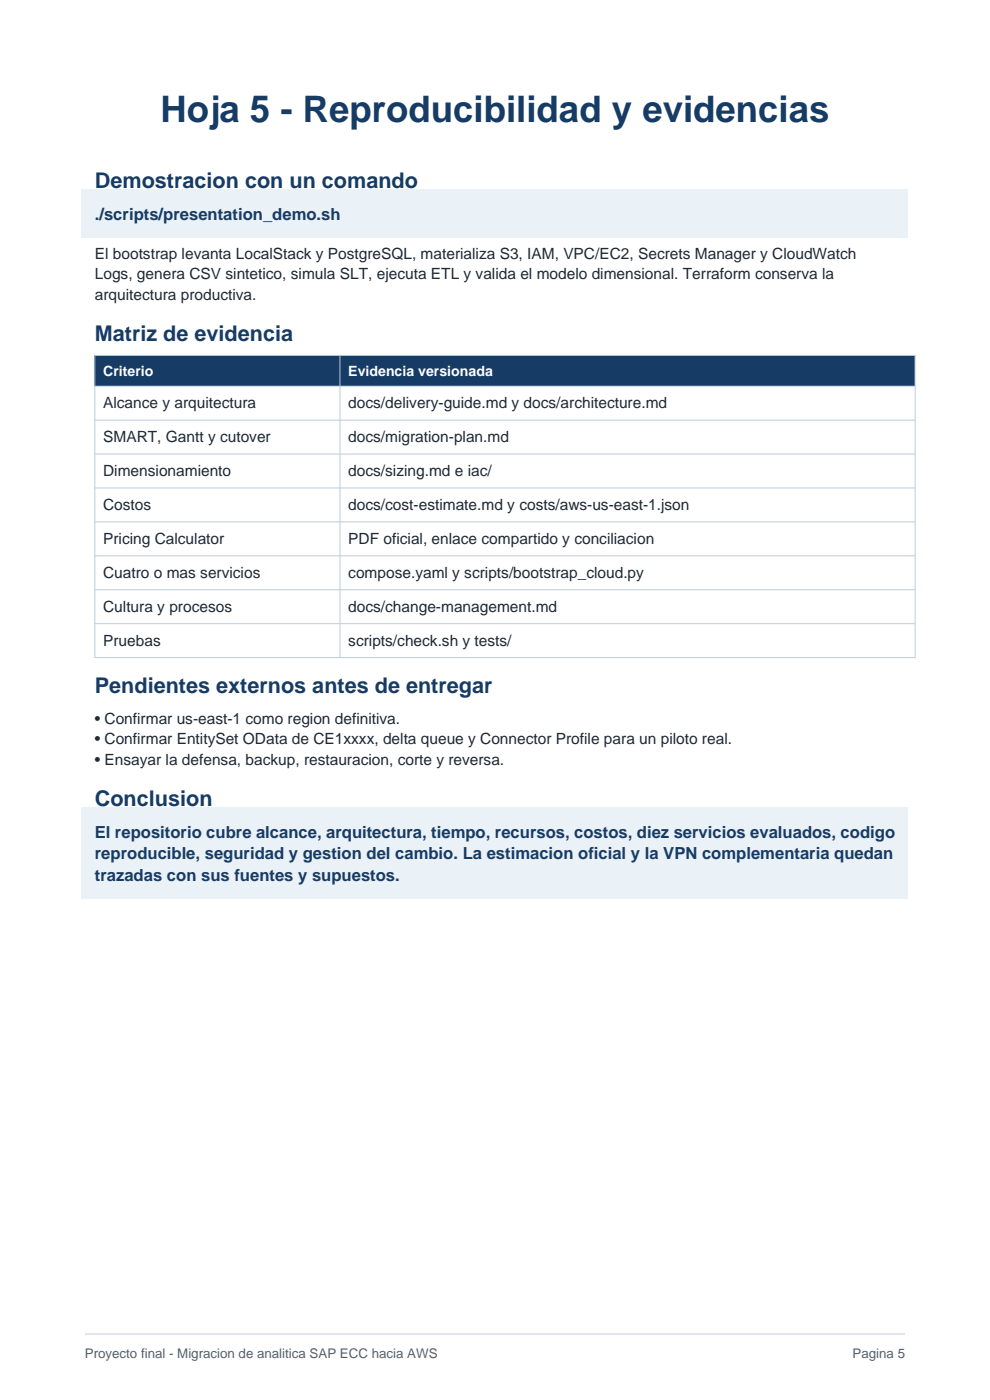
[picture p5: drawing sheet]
<svg xmlns="http://www.w3.org/2000/svg" width="210mm" height="297mm" viewBox="0 0 210 297" stroke-linecap="round" stroke-linejoin="round" font-family="sans-serif">
<defs><g id="words">
<text font-size="7.8" fill="#163b65" x="34" y="25.9">Hoja 5 - Reproducibilidad y evidencias</text>
<g font-size="4.6" fill="#163b65">
<text x="20.1" y="39.9">Demostracion con un comando</text>
<text x="20.1" y="72.3">Matriz de evidencia</text>
<text x="20.1" y="147.1">Pendientes externos antes de entregar</text>
<text x="20.1" y="171">Conclusion</text>
</g>
<g font-size="3.5" fill="#163b65">
<text x="20.1" y="46.6">./scripts/presentation_demo.sh</text>
<text x="20.1" y="177.7">El repositorio cubre alcance, arquitectura, tiempo, recursos, costos, diez servicios evaluados, codigo</text>
<text x="20.1" y="182.3">reproducible, seguridad y gestion del cambio. La estimacion oficial y la VPN complementaria quedan</text>
<text x="20.1" y="186.8">trazadas con sus fuentes y supuestos.</text>
</g>
<g font-size="3.3" fill="#1f2933">
<text x="20.1" y="54.9">El bootstrap levanta LocalStack y PostgreSQL, materializa S3, IAM, VPC/EC2, Secrets Manager y CloudWatch</text>
<text x="20.1" y="59.3">Logs, genera CSV sintetico, simula SLT, ejecuta ETL y valida el modelo dimensional. Terraform conserva la</text>
<text x="20.1" y="63.7">arquitectura productiva.</text>
<text x="21.9" y="86.6">Alcance y arquitectura</text>
<text x="73.9" y="86.6">docs/delivery-guide.md y docs/architecture.md</text>
<text x="21.9" y="93.8">SMART, Gantt y cutover</text>
<text x="73.9" y="93.8">docs/migration-plan.md</text>
<text x="21.9" y="101">Dimensionamiento</text>
<text x="73.9" y="101">docs/sizing.md e iac/</text>
<text x="21.9" y="108.2">Costos</text>
<text x="73.9" y="108.2">docs/cost-estimate.md y costs/aws-us-east-1.json</text>
<text x="21.9" y="115.4">Pricing Calculator</text>
<text x="73.9" y="115.4">PDF oficial, enlace compartido y conciliacion</text>
<text x="21.9" y="122.6">Cuatro o mas servicios</text>
<text x="73.9" y="122.6">compose.yaml y scripts/bootstrap_cloud.py</text>
<text x="21.9" y="129.8">Cultura y procesos</text>
<text x="73.9" y="129.8">docs/change-management.md</text>
<text x="21.9" y="137">Pruebas</text>
<text x="73.9" y="137">scripts/check.sh y tests/</text>
<text x="20.1" y="153.5">• Confirmar us-east-1 como region definitiva.</text>
<text x="20.1" y="157.9">• Confirmar EntitySet OData de CE1xxxx, delta queue y Connector Profile para un piloto real.</text>
<text x="20.1" y="162.3">• Ensayar la defensa, backup, restauracion, corte y reversa.</text>
</g>
<g font-size="3" fill="#fff">
<text x="21.9" y="79.8">Criterio</text>
<text x="73.9" y="79.8">Evidencia versionada</text>
</g>
<g font-size="2.8" fill="#52606d">
<text x="18" y="288">Proyecto final - Migracion de analitica SAP ECC hacia AWS</text>
<text x="180.9" y="288">Pagina 5</text>
</g>
</g></defs>
<path d="M18 283h174" fill="none" stroke="#d9e2ec" stroke-width=".35"/>
<path d="M17.3 40.2h175.4v10.3h-175.4z" fill-rule="evenodd" fill="#eaf2f8"/>
<path d="M20.1 75.4h174v6.5h-174z" fill-rule="evenodd" fill="#163b65"/>
<path d="M20.1 75.4h174v64.1h-174zM72.1 75.4v64.1M20.1 81.9h174M20.1 89.1h174M20.1 96.3h174M20.1 103.5h174M20.1 110.7h174M20.1 117.9h174M20.1 125.1h174M20.1 132.3h174" fill="none" stroke="#bcccdc" stroke-width=".21"/>
<path d="M17.3 171.3h175.4v19.4h-175.4z" fill-rule="evenodd" fill="#eaf2f8"/>
<use href="#words"/>
</svg>
